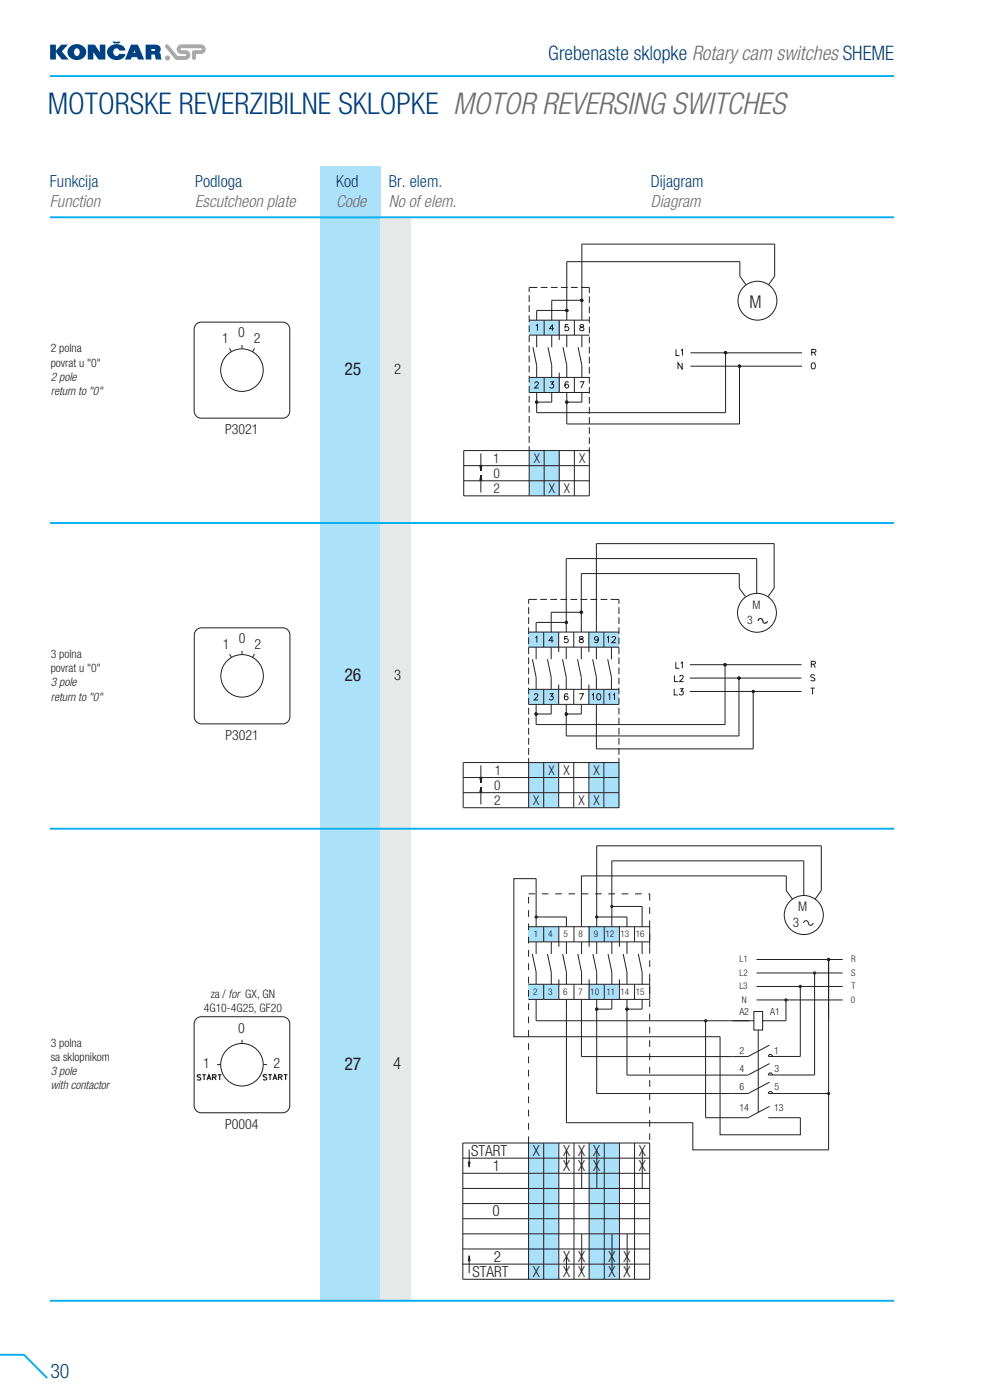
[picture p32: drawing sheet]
<svg xmlns="http://www.w3.org/2000/svg" width="210mm" height="297mm" viewBox="0 0 210 297" stroke-linecap="round" stroke-linejoin="round" font-family="sans-serif">
<defs><g id="words">
<text font-size="6.4" fill="#004183" x="10.1" y="24.2">MOTORSKE REVERZIBILNE SKLOPKE MOTOR REVERSING SWITCHES</text>
<g font-size="4.2" fill="#004183">
<text x="116.3" y="12.7">Grebenaste sklopke Rotary cam switches SHEME</text>
<text x="10.7" y="292.4">30</text>
</g>
<g font-size="3.7" fill="#231f20">
<text x="159" y="65.3">M</text>
<text x="73.1" y="79.6">25</text>
<text x="73.1" y="144.5">26</text>
<text x="73.1" y="227">27</text>
</g>
<g font-size="3.5" fill="#004183">
<text x="10.6" y="39.7">Funkcija</text>
<text x="41.4" y="39.8">Podloga</text>
<text x="71.3" y="39.8">Kod</text>
<text x="82.5" y="39.8">Br. elem.</text>
<text x="138.1" y="39.8">Dijagram</text>
</g>
<g font-size="3.5" fill="#6d6e70">
<text x="10.6" y="43.9">Function</text>
<text x="41.4" y="44">Escutcheon plate</text>
<text x="71.3" y="44">Code</text>
<text x="82.5" y="44">No of elem.</text>
<text x="138.1" y="44">Diagram</text>
</g>
<text font-size="3.5" fill="#231f20" x="83.4" y="226.8">4</text>
<g font-size="3.2" fill="#231f20">
<text x="99.9" y="245.2">START</text>
<text x="113" y="245.2">X</text>
<text x="119.4" y="245.2">X</text>
<text x="122.6" y="245.2">X</text>
<text x="125.8" y="245.2">X</text>
<text x="135.5" y="245.2">X</text>
<text x="104.5" y="248.4">1</text>
<text x="119.4" y="248.4">X</text>
<text x="122.6" y="248.4">X</text>
<text x="125.8" y="248.4">X</text>
<text x="135.5" y="248.4">X</text>
<text x="104.4" y="258">0</text>
<text x="104.7" y="267.7">2</text>
<text x="119.4" y="267.7">X</text>
<text x="122.6" y="267.7">X</text>
<text x="129.1" y="267.7">X X</text>
<text x="100.2" y="270.9">START</text>
<text x="113" y="270.9">X</text>
<text x="119.4" y="270.9">X</text>
<text x="122.6" y="270.9">X</text>
<text x="129.1" y="270.9">X</text>
<text x="132.3" y="270.9">X</text>
</g>
<g font-size="3.1" fill="#231f20">
<text x="83.6" y="79.4">2</text>
<text x="83.6" y="144.3">3</text>
</g>
<g font-size="3" fill="#231f20">
<text x="50.5" y="71.5">0</text>
<text x="47.1" y="72.8">1</text>
<text x="53.8" y="72.8">2</text>
<text x="47.8" y="92.1">P3021</text>
<text x="47.3" y="137.7">1</text>
<text x="50.6" y="136.4">0</text>
<text x="54" y="137.7">2</text>
<text x="47.8" y="157">P3021</text>
<text x="50.5" y="219.1">0</text>
<text x="43.1" y="226.7">1</text>
<text x="58" y="226.5">2</text>
<text x="47.8" y="239.5">P0004</text>
</g>
<g font-size="2.9" fill="#231f20">
<text x="104.6" y="98.2">1</text>
<text x="104.7" y="101.4">0</text>
<text x="113.2" y="98.2">X</text>
<text x="122.8" y="98.2">X</text>
<text x="104.7" y="104.6">2</text>
<text x="116.4" y="104.6">X X</text>
<text x="104.8" y="167.6">0</text>
<text x="105" y="164.4">1</text>
<text x="116.3" y="164.4">X</text>
<text x="119.5" y="164.4">X</text>
<text x="125.9" y="164.4">X</text>
<text x="104.8" y="170.8">2</text>
<text x="113.1" y="170.8">X</text>
<text x="122.7" y="170.8">X</text>
<text x="125.9" y="170.8">X</text>
</g>
<g font-size="2.8" fill="#231f20">
<text x="168.1" y="196.6">3</text>
<text x="169.3" y="193.3">M</text>
</g>
<g font-size="2.5" fill="#231f20">
<text x="10.8" y="74.7">2 polna</text>
<text x="10.8" y="77.8">povrat u &quot;0&quot;</text>
<text x="10.8" y="83.8">return to &quot;0&quot;</text>
<text x="10.8" y="80.7">2 pole</text>
<text x="159.6" y="129.1">M</text>
<text x="158.4" y="132.5">3</text>
<text x="10.8" y="142.6">povrat u &quot;0&quot;</text>
<text x="10.8" y="139.6">3 polna</text>
<text x="10.8" y="148.6">return to &quot;0&quot;</text>
<text x="10.8" y="145.6">3 pole</text>
<text x="43.2" y="214.6">4G10-4G25, GF20</text>
<text x="44.7" y="211.6">za / for GX, GN</text>
<text x="10.8" y="225.1">sa sklopnikom</text>
<text x="10.8" y="222.1">3 polna</text>
<text x="10.8" y="231.1">with contactor</text>
<text x="10.8" y="228.1">3 pole</text>
</g>
<g font-size="2.1" fill="#231f20">
<text x="156.8" y="215.2">A2</text>
<text x="163.3" y="215.2">A1</text>
<text x="156.8" y="223.5">2</text>
<text x="156.9" y="227.4">4</text>
<text x="164.2" y="223.5">1</text>
<text x="164.3" y="227.4">3</text>
<text x="156.9" y="231.3">6</text>
<text x="164.3" y="231.3">5</text>
<text x="156.8" y="235.7">14</text>
<text x="164.2" y="235.7">13</text>
</g>
<g font-size="1.9" fill="#231f20">
<text x="113.2" y="198.9">1</text>
<text x="116.3" y="198.9">4</text>
<text x="119.5" y="198.9">5</text>
<text x="122.7" y="198.9">8</text>
<text x="126" y="198.9">9</text>
<text x="128.4" y="198.9">12</text>
<text x="131.6" y="198.9">13</text>
<text x="134.8" y="198.9">16</text>
<text x="156.8" y="209.9">L3</text>
<text x="156.9" y="204.1">L1</text>
<text x="156.9" y="207">L2</text>
<text x="180.5" y="207">S</text>
<text x="180.6" y="204.1">R</text>
<text x="180.6" y="209.9">T</text>
<text x="113.1" y="211.1">2</text>
<text x="116.3" y="211.1">3</text>
<text x="119.5" y="211.1">6</text>
<text x="122.7" y="211.1">7</text>
<text x="125.2" y="211.1">10</text>
<text x="128.6" y="211.1">11</text>
<text x="131.6" y="211.1">14</text>
<text x="134.8" y="211.1">15</text>
<text x="157.3" y="212.7">N</text>
<text x="180.5" y="212.7">0</text>
</g>
</g></defs>
<path d="M68 35.3h12.9v240.6h-12.9z" fill="#ace1fa"/>
<path d="M80.8 46.1h6.4v229.8h-6.4z" fill="#e7e8e8"/>
<path d="M10.6 16.1h179M10.6 46.1h179M10.6 110.9h179M10.6 175.8h179M10.6 275.9h179M0 287.4h5.1l4.9 4.9" fill="none" stroke="#00aeef" stroke-width=".4"/>
<g fill="#004183">
<path d="M10.6 9.5h1.2v1.3l1.2-1.3h1.4l-1.3 1.4 1.5 1.7h-1.5l-1.3-1.6v1.6h-1.2z"/>
<path d="M18.6 9.5h1.5l1.1 1.6v-1.6h1.2v3.1h-1.5l-1.1-1.5v1.5h-1.2z"/>
<path d="M23.3 9.9a2.06 2.06 0 0 1 3.3 .8h-1.3a.65 .65 0 0 0-.8-.4 .65 .65 0 0 0-.5 .8 .64 .64 0 0 0 .5 .7 .64 .64 0 0 0 .7-.4h1.4a1.98 1.98 0 0 1-3.3 .8 1.51 1.51 0 0 1 0-2.3z"/>
<path d="M23.8 8.8h1.8l-.3 .4h-1.1z"/>
</g>
<g fill="#004183">
<path d="M15.9 10.5a.79 .79 0 0 0-.2 .9 .79 .79 0 0 0 .8 .4 .8 .8 0 0 0 .4-.9 .8 .8 0 0 0-.8-.6zM14.9 9.9a1.98 1.98 0 0 1 2.2-.4 1.98 1.98 0 0 1 1.1 2 2.07 2.07 0 0 1-2.1 1.2 2.07 2.07 0 0 1-1.8-1.6l.1-.5z" fill-rule="evenodd"/>
<path d="M32.1 10.4v.4h.8v-.3zM30.9 9.5h2.1a.93 .93 0 0 1 1 .5 .93 .93 0 0 1-.2 1.1l.3 .4 .2 1.1h-1.2l-.3-1h-.7v1h-1.2z" fill-rule="evenodd"/>
<path d="M28.5 10.7l-.2 .5h.4zM27.8 9.5h1.4l1.4 3.1h-1.3l-.2-.5h-1.1l-.2 .5h-1.3z" fill-rule="evenodd"/>
</g>
<g fill="#a7a9ac">
<path d="M35 9.6l.4-.2 .3 .1 2 2.4h1.6l.2-.2-.2-.2a1.44 1.44 0 0 1-1.8-.7 1.03 1.03 0 0 1 1-1.4h4.1a1.03 1.03 0 0 1 1 1 1.03 1.03 0 0 1-1 1.1h-1v.8a.41 .41 0 0 1-.5 .4 .41 .41 0 0 1-.4-.4v-1.2l.2-.4 1.7-.1 .2-.2-.1-.1-4.2-.1-.2 .2 .2 .2a1.44 1.44 0 0 1 1.8 .8 1.03 1.03 0 0 1-1 1.3l-2.1-.1-2.1-2.5z"/>
<circle cx="35.5" cy="12.3" r=".54"/>
</g>
<g fill="none" stroke="#231f20" stroke-width=".21">
<path d="M41.5 68.9l.7-.5 .5-.1h17.3a1.5 1.5 0 0 1 1.5 1.5v17.4a1.5 1.5 0 0 1-1.5 1.5h-17.3a1.5 1.5 0 0 1-1.5-1.5v-17.4zM48.7 73.9l.4 .7M51.3 73.2v.8M54 73.9l-.4 .7M41.5 133.8l.7-.5 .5-.1h17.3a1.5 1.5 0 0 1 1.5 1.5v17.4a1.5 1.5 0 0 1-1.5 1.5h-17.3a1.5 1.5 0 0 1-1.5-1.5v-17.4zM48.7 138.8l.4 .6M51.3 138.1v.7M54 138.8l-.4 .6M41.5 216.3l.7-.5 .5-.1h17.3a1.5 1.5 0 0 1 1.5 1.5v17.4a1.5 1.5 0 0 1-1.5 1.5h-17.3a1.5 1.5 0 0 1-1.5-1.5v-17.4zM46.1 225.8h.7M51.3 220.6v.7M55.9 225.8h.7"/>
<circle cx="51.3" cy="78.5" r="4.5"/>
<circle cx="51.4" cy="143.4" r="4.5"/>
<circle cx="51.3" cy="225.9" r="4.5"/>
</g>
<g fill="none" stroke="#231f20" stroke-width=".25">
<path d="M42.6 228.1l-.3-.1-.4 .1v.3l.6 .2 .1 .4-.3 .1-.5-.1M42.9 228h.8M43.3 228v1.1M43.9 229.1l.4-1.1 .5 1.1M44.1 228.7h.5M45.1 228.5h.6l.1-.4-.7-.1v1.1M45.5 228.5l.3 .6M46.2 228h.8M46.6 228v1.1M56.6 228.1l-.3-.1-.5 .1 .1 .3 .6 .3v.3l-.4 .1-.3-.2M56.9 228h.8M57.3 228v1.1"/>
<path d="M57.9 229.1l.4-1.1 .4 1.1M58 228.7h.6M59.1 228.5l.6-.1 .1-.2-.2-.2h-.5v1.1M59.4 228.5l.4 .6M60.2 228h.8M60.6 228v1.1"/>
</g>
<g fill="#aae1fa">
<path d="M124.9 161.8h6.4v9.5h-6.4z"/>
<path d="M112.1 161.8h6.4v9.5h-6.4z"/>
<path d="M124.9 146.2h6.4v3.2h-6.4z"/>
<path d="M112.1 146.2h6.4v3.2h-6.4z"/>
<path d="M124.9 134.1h6.4v3.2h-6.4z"/>
<path d="M112.1 134.1h6.4v3.2h-6.4z"/>
</g>
<g fill="none" stroke="#231f20" stroke-width=".21">
<path d="M160.5 118.5h-40.4v13.5h-6.4M164.2 115.3h-37.7v16.7M112.1 134.1h3.2M112.1 137.3h19.2M112.1 128.8v1.4M112.1 130.9v1.5M112.1 133.1v1.4M112.1 135.2v1.4M112.1 137.3v1.5M112.1 139.5v1.4M112.9 139.8l.8 3.9M113.9 127.2h-1.8v.9"/>
<path d="M114.6 127.2h1.4M116.7 127.2h1.4M118.5 134.1h12.8M118.9 127.2h1.4M121 127.2h1.4M123.1 127.2h1.4M123.3 121.7h33.5M125.2 127.2h1.5M127.4 127.2h1.4M128.7 135.3l.4-.3v1.3M128.9 139.8l.8 3.9M129.5 127.2h1.8"/>
<path d="M129.8 135.3l.3-.3h.2l.3 .3-.2 .4-.6 .6h.8M112.1 146.2h19.2M112.1 148v1.4h3.2M112.1 141.6v1.4M112.1 143.7v1.5M112.1 145.9v1.4M112.1 150.2v1.4M112.1 152.3v1.4M112.1 154.4v1.4M112.1 156.5v1.5M112.1 158.7v1.4M113.3 147.5l.3-.3h.2l.3 .2-.2 .4-.6 .7h.9"/>
<path d="M113.6 151.2l.3 .1v.3h-.4zM116.9 151.5h-3.2v2.2h40.1M118.5 149.4h12.8M120.1 156.1h36.6M126.5 158.9h33.3M129 147.4l.3-.2v1.3M130 147.4l.3-.2v1.3M146.3 146.7h23.7M146.3 143.8h23.7M146.3 141h23.7M98.2 164.9h33.1M98.2 168.2h33.1"/>
<path d="M112.1 160.8v10.5M115.3 161.8v9.5M118.5 161.8v9.5M121.7 161.8v9.5M124.9 161.8v9.5M128.1 161.8v9.5M131.3 161.8h-33.1v9.5h33.1"/>
<circle cx="160.6" cy="130" r="4.1"/>
</g>
<path d="M113.5 151.3l.4 .1h-.5z" fill="#231f20"/>
<path d="M113.5 151.3l.4 .2h-.4z" fill="none" stroke="#231f20" stroke-width=".21"/>
<path d="M113.5 151.3h.3l.1 .1z" fill="#231f20"/>
<path d="M113.5 151.3h.4v.2z" fill="none" stroke="#231f20" stroke-width=".21"/>
<path d="M113.5 151.3h.3z" fill="#231f20"/>
<path d="M113.5 151.3h.4z" fill="none" stroke="#231f20" stroke-width=".21"/>
<g fill="#231f20">
<path d="M113.4 151.4h.3v.3z"/>
<path d="M113.4 151.4l.3 .3z"/>
</g>
<path d="M113.5 151.5h.2v.2z" fill="none" stroke="#231f20" stroke-width=".21"/>
<g fill="#231f20">
<path d="M113.7 151.4h.2l-.1 .2z"/>
<path d="M113.7 151.4l.1 .2-.1 .1z"/>
</g>
<g fill="none" stroke="#231f20" stroke-width=".21">
<path d="M113.7 132v2.1M113.7 137.3v2.5M116.1 139.8l.8 3.9v2.5M119.3 139.8l.8 3.9M122.5 139.8l.8 3.9M125.7 139.8l.8 3.9M113.7 143.7v2.5M113.7 149.4v2.1M113.7 151.5h.2l-.2 .2zM116.6 147.2h.7l-.4 .5a.43 .43 0 0 1 .3 .7 .43 .43 0 0 1-.7-.2M116.9 149.4v2.1M118.5 145.2v4.2h-3.2v-3.2"/>
<path d="M121.7 146.2v3.2M123.3 151.5h-3.2v4.6"/>
</g>
<path d="M119.9 151.3l.4 .1h-.5z" fill="#231f20"/>
<path d="M119.9 151.3l.4 .2h-.4z" fill="none" stroke="#231f20" stroke-width=".21"/>
<path d="M119.9 151.3h.3l.1 .1z" fill="#231f20"/>
<path d="M119.9 151.3h.4v.2z" fill="none" stroke="#231f20" stroke-width=".21"/>
<path d="M119.9 151.3h.3z" fill="#231f20"/>
<path d="M119.9 151.3h.4z" fill="none" stroke="#231f20" stroke-width=".21"/>
<g fill="#231f20">
<path d="M119.8 151.4h.3v.3z"/>
<path d="M119.8 151.4l.3 .3z"/>
</g>
<path d="M119.9 151.5h.2v.2z" fill="none" stroke="#231f20" stroke-width=".21"/>
<g fill="#231f20">
<path d="M120.1 151.4h.2l-.1 .2z"/>
<path d="M120.1 151.4l.1 .2-.1 .1z"/>
</g>
<g fill="none" stroke="#231f20" stroke-width=".21">
<path d="M115.3 137.3v-3.2h3.2v4.2M116.9 137.3v2.5M117.4 135.9h-1l.7-.9v1.3M119.9 131.9h.4v.3h-.4zM120.1 137.3v2.5M121.7 134.1v3.2M123.3 129.9h-6.4v4.2M119.9 151.3h.4v.2h-.2v.2l.2-.1v-.1v.1h-.4zM120.1 143.7v2.5M120.1 149.4v2.1M120.4 147.4l-.2-.2a.7 .7 0 0 0-.5 .6 .7 .7 0 0 0 .4 .7 .41 .41 0 0 0 .4-.4 .41 .41 0 0 0-.4-.4 .41 .41 0 0 0-.4 .3M122.9 147.2h.8l-.6 1.3"/>
<path d="M123.3 143.7v2.5M123.3 149.4v2.1M124.9 145.2v4.2M125.6 147.4l.3-.2v1.3M126.5 143.7v2.5M126.5 149.4v9.5M126.7 147.2h.2a.69 .69 0 0 1 .5 .6 .69 .69 0 0 1-.5 .7 .87 .87 0 0 1-.2-1.3zM128.1 146.2v3.2"/>
</g>
<path d="M119.9 131.8l.4 .2h-.5z" fill="#231f20"/>
<path d="M119.9 131.9l.4 .1h-.4z" fill="none" stroke="#231f20" stroke-width=".21"/>
<path d="M119.9 131.8h.3l.1 .2z" fill="#231f20"/>
<path d="M119.9 131.9h.4v.1z" fill="none" stroke="#231f20" stroke-width=".21"/>
<path d="M119.9 131.8h.3z" fill="#231f20"/>
<path d="M119.9 131.9h.4z" fill="none" stroke="#231f20" stroke-width=".21"/>
<g fill="#231f20">
<path d="M119.8 132h.3v.2z"/>
<path d="M119.8 132l.3 .2z"/>
</g>
<path d="M119.9 132h.2v.3z" fill="none" stroke="#231f20" stroke-width=".21"/>
<g fill="#231f20">
<path d="M120.1 132h.2l-.1 .2z"/>
<path d="M120.1 132l.1 .2h-.1z"/>
</g>
<path d="M120.1 132v2.1M120.1 132h.2l-.2 .3zM120.4 135h-.6l-.1 .6a.46 .46 0 0 1 .7 0 .46 .46 0 0 1-.1 .7 .46 .46 0 0 1-.6-.2M123 135.1v.4l.7 .3v.4l-.3 .1h-.4l-.1-.4 .1-.2a.53 .53 0 0 0 .6-.6zM123.2 129.6l.3 .1v.3h-.4zM123.3 121.7v12.4M123.3 137.3v2.5M124.9 134.1v4.2M126.5 132v2.1M126.5 137.3v2.5M126.9 135.5a.41 .41 0 0 1-.6 .3 .41 .41 0 0 1-.1-.6 .41 .41 0 0 1 .6 0l.1 .3a.62 .62 0 0 1-.5 .8l-.2-.2M128.1 134.1v3.2" fill="none" stroke="#231f20" stroke-width=".21"/>
<path d="M123.1 129.7l.4 .1h-.5z" fill="#231f20"/>
<path d="M123.1 129.7l.4 .2h-.4z" fill="none" stroke="#231f20" stroke-width=".21"/>
<path d="M123.1 129.7h.3l.1 .1z" fill="#231f20"/>
<path d="M123.1 129.7h.4v.2z" fill="none" stroke="#231f20" stroke-width=".21"/>
<path d="M123.1 129.7h.3z" fill="#231f20"/>
<path d="M123.1 129.7h.4z" fill="none" stroke="#231f20" stroke-width=".21"/>
<g fill="#231f20">
<path d="M123 129.8h.3v.3z"/>
<path d="M123 129.8l.3 .3z"/>
</g>
<path d="M123.1 129.9h.2v.2z" fill="none" stroke="#231f20" stroke-width=".21"/>
<g fill="#231f20">
<path d="M123.3 129.8h.2l-.1 .2z"/>
<path d="M123.3 129.8l.1 .2-.1 .1z"/>
</g>
<g fill="none" stroke="#231f20" stroke-width=".21">
<path d="M123.3 129.9h.2l-.2 .2zM129.7 137.3v2.5M131.3 127.2v.9M131.3 128.8v1.4M131.3 130.9v1.5M131.3 133.1v1.4M131.3 135.2v1.4M131.3 137.3v1.5M131.3 139.5v1.4M129.7 143.7v2.5M131.3 141.6v1.4M131.3 143.7v1.5"/>
<path d="M131.3 145.9v1.4M131.3 148v1.4M131.3 150.2v1.4M131.3 152.3v1.4M131.3 154.4v1.4M131.3 156.5v1.5M131.3 158.7v1.4M153.8 141v12.7M156.7 143.8v12.3M131.3 160.8v1"/>
</g>
<path d="M156.5 143.6l.4 .2h-.5z" fill="#231f20"/>
<path d="M156.6 143.7l.4 .1h-.5z" fill="none" stroke="#231f20" stroke-width=".21"/>
<path d="M156.5 143.6h.4v.2z" fill="#231f20"/>
<path d="M156.6 143.7h.3l.1 .1z" fill="none" stroke="#231f20" stroke-width=".21"/>
<path d="M156.5 143.6h.4z" fill="#231f20"/>
<path d="M156.6 143.7h.3z" fill="none" stroke="#231f20" stroke-width=".21"/>
<g fill="#231f20">
<path d="M156.4 143.8h.3v.2z"/>
<path d="M156.4 143.8l.3 .2z"/>
</g>
<path d="M156.5 143.8h.2v.3z" fill="none" stroke="#231f20" stroke-width=".21"/>
<g fill="#231f20">
<path d="M156.7 143.8h.2v.2z"/>
<path d="M156.7 143.8l.2 .2h-.2z"/>
</g>
<path d="M156.6 143.7h.3l.1 .1h-.3v.3l.2-.1 .1-.2-.3 .3-.1-.1z" fill="none" stroke="#231f20" stroke-width=".21"/>
<path d="M153.6 140.8l.4 .2h-.5z" fill="#231f20"/>
<path d="M153.6 140.8l.4 .2h-.5z" fill="none" stroke="#231f20" stroke-width=".21"/>
<path d="M153.6 140.8h.3l.1 .2z" fill="#231f20"/>
<path d="M153.6 140.8h.3l.1 .2z" fill="none" stroke="#231f20" stroke-width=".21"/>
<path d="M153.6 140.8h.3z" fill="#231f20"/>
<path d="M153.6 140.8h.3z" fill="none" stroke="#231f20" stroke-width=".21"/>
<g fill="#231f20">
<path d="M153.5 141h.2v.2z"/>
<path d="M153.5 141l.2 .2z"/>
</g>
<path d="M153.5 141h.3v.2z" fill="none" stroke="#231f20" stroke-width=".21"/>
<g fill="#231f20">
<path d="M153.7 141h.3l-.1 .1z"/>
<path d="M153.7 141l.2 .1-.2 .1z"/>
</g>
<g fill="none" stroke="#231f20" stroke-width=".21">
<path d="M160.5 118.5v7.3M164.2 115.3v9.5M156.8 121.7v3.1l1.3 1.8M153.7 140.8h.2l.1 .2h-.2v.2h.1l.1-.2-.3 .2-.1-.1zM159.8 146.7v12.2M171.9 146h.9M172.1 140.9l.7-.1 .1-.4-.8-.1v1.3M172.4 146v1.3M172.5 140.9l.5 .7M172.8 143.3l-.3-.2-.5 .2v.3l.8 .5v.1l-.3 .2-.5-.2"/>
<circle cx="159.8" cy="146.7" r=".24"/>
</g>
<path d="M159.5 146.5l.4 .1h-.4z" fill="#231f20"/>
<path d="M159.6 146.5l.4 .2h-.5z" fill="none" stroke="#231f20" stroke-width=".21"/>
<path d="M159.5 146.5h.4v.1z" fill="#231f20"/>
<path d="M159.6 146.5h.3l.1 .2z" fill="none" stroke="#231f20" stroke-width=".21"/>
<path d="M159.5 146.5h.4z" fill="#231f20"/>
<path d="M159.6 146.5h.3z" fill="none" stroke="#231f20" stroke-width=".21"/>
<g fill="#231f20">
<path d="M159.5 146.6h.2v.3z"/>
<path d="M159.5 146.6l.2 .3z"/>
</g>
<path d="M159.5 146.7h.3v.2z" fill="none" stroke="#231f20" stroke-width=".21"/>
<g fill="#231f20">
<path d="M159.7 146.6h.2v.2z"/>
<path d="M159.7 146.6l.2 .2-.2 .1z"/>
</g>
<path d="M164.2 124.8l-1.3 1.8M159.8 146.7h.2l-.1 .2h-.1zM102 162.3v3.7M102.2 168.1l-.2-1.1v3.6" fill="none" stroke="#231f20" stroke-width=".21"/>
<path d="M101.9 166.9v1.1h-.1z" fill="#231f20"/>
<path d="M102 167v1.1h-.2z" fill="none" stroke="#231f20" stroke-width=".21"/>
<path d="M101.9 166.9l.2 1.1h-.2z" fill="#231f20"/>
<path d="M102 167l.2 1.1h-.2z" fill="none" stroke="#231f20" stroke-width=".21"/>
<path d="M101.8 164.8h.1v1.2z" fill="#231f20"/>
<path d="M101.8 164.9h.2v1.1z" fill="none" stroke="#231f20" stroke-width=".21"/>
<path d="M101.9 164.8h.2l-.2 1.2z" fill="#231f20"/>
<path d="M113.6 135.3l.3-.3v1.3M143 146.1v1.3h.7M143.1 143.3v1.3h.7M143.3 140.5v1.3h.8M144.2 143.6v-.2l.5-.1 .2 .3-.8 1h.9M144.2 146.1h.7l-.4 .5a.44 .44 0 0 1 .4 .4 .44 .44 0 0 1-.3 .5 .44 .44 0 0 1-.5-.3M144.4 140.7l.3-.2v1.3M101.8 164.9l.2 1.1 .2-1.1h-.2v1.1l.2-1.1M102 167l-.2 1.1M131.3 161.8v9.5" fill="none" stroke="#231f20" stroke-width=".21"/>
<path d="M160.8 131.7a.53 .53 0 0 1 .6-.5 .53 .53 0 0 1 .4 .7l.3 .3h.4l.3-.5" fill="none" stroke="#231f20" stroke-width=".25"/>
<g fill="#aae1fa">
<path d="M112.2 95.6h6.4v9.6h-6.4z"/>
<path d="M112.2 80.1h6.4v3.2h-6.4z"/>
<path d="M112.2 67.9h6.4v3.2h-6.4z"/>
</g>
<g fill="none" stroke="#231f20" stroke-width=".21">
<path d="M112.2 61v.9M112.2 62.6v1.5M112.2 64.8v1.4M112.2 66.9v1.4M112.2 69v1.5M112.2 71.2v1.4M112.2 73.3v1.4M112.2 75.4v1.5M112.2 77.6v1.4M112.2 79.7v1.4M112.2 71.1h12.8M113.8 78.3v1.8"/>
<path d="M115.4 67.9v3.2M118.6 67.9v3.2M121.8 67.9v3.2M125 61v1.2M125 62.9v1.4M125 65v1.4M125 67.2v1.4M125 69.3v1.4M125 71.4v1.4M125 73.6v1.4M125 75.7v1.4M125 77.8v1.5"/>
<path d="M125 79.9v1.5M146.4 77.7h23.7M146.4 74.8h23.7M98.4 98.8h26.6M112.2 81.8v1.5h3.2M112.2 84v1.4M112.2 86.1v1.4M112.2 88.2v1.5M112.2 90.4v1.4M112.2 92.5v1.4M112.2 94.6v10.6M112.2 80.1h12.8"/>
<path d="M113.8 83.3v4.2h40.1M113.8 85.3h3.2M115.4 95.6v9.6M118.6 95.6v9.6M120.2 89.9h36.7M121.8 95.6v9.6M125 94.9v10.3h-26.6v-9.6h26.6M125 82.1v1.4M125 84.2v1.4M125 86.4v1.4M125 88.5v1.4M125 90.6v1.4"/>
<path d="M125 92.8v1.4M98.4 102h26.6"/>
<circle cx="160.7" cy="63.8" r="4.1"/>
</g>
<path d="M113.6 85.1l.4 .2h-.4z" fill="#231f20"/>
<path d="M113.7 85.1l.4 .2h-.5z" fill="none" stroke="#231f20" stroke-width=".21"/>
<path d="M113.6 85.1h.3l.1 .2z" fill="#231f20"/>
<path d="M113.7 85.1h.3l.1 .2z" fill="none" stroke="#231f20" stroke-width=".21"/>
<path d="M113.6 85.1h.3z" fill="#231f20"/>
<path d="M113.7 85.1h.3z" fill="none" stroke="#231f20" stroke-width=".21"/>
<g fill="#231f20">
<path d="M113.6 85.3h.2v.2z"/>
<path d="M113.6 85.3l.2 .2z"/>
</g>
<path d="M113.6 85.3h.2v.2z" fill="none" stroke="#231f20" stroke-width=".21"/>
<g fill="#231f20">
<path d="M113.8 85.3h.2l-.1 .1z"/>
<path d="M113.8 85.3l.1 .1-.1 .1z"/>
</g>
<g fill="none" stroke="#231f20" stroke-width=".21">
<path d="M113 73.7l.8 3.8v.8M113.8 71.1v2.6M117 78.3v1.8M118.6 79v4.3M120.2 78.3v1.8M113.5 81.3l.2-.3h.3l.2 .2-.2 .5-.6 .6h.9M113.7 85.1h.3v.4l-.4-.1zM113.8 85.3h.3l-.3 .2zM115.4 80.1v3.2h3.2M116.7 81h.7l-.4 .5a.44 .44 0 0 1 .4 .7 .44 .44 0 0 1-.8-.1M117 83.3v2M118.6 83.3h6.4"/>
<path d="M120.1 85.1h.3v.4l-.4-.1zM120.2 83.3v6.6M120.2 85.3h3.2"/>
</g>
<path d="M120 85.1l.4 .2h-.5z" fill="#231f20"/>
<path d="M120.1 85.1l.4 .2h-.5z" fill="none" stroke="#231f20" stroke-width=".21"/>
<path d="M120 85.1h.3l.1 .2z" fill="#231f20"/>
<path d="M120.1 85.1h.3l.1 .2z" fill="none" stroke="#231f20" stroke-width=".21"/>
<path d="M120 85.1h.3z" fill="#231f20"/>
<path d="M120.1 85.1h.3z" fill="none" stroke="#231f20" stroke-width=".21"/>
<g fill="#231f20">
<path d="M119.9 85.3h.3v.2z"/>
<path d="M119.9 85.3l.3 .2z"/>
</g>
<path d="M120 85.3h.2v.2z" fill="none" stroke="#231f20" stroke-width=".21"/>
<g fill="#231f20">
<path d="M120.2 85.3h.2l-.1 .1z"/>
<path d="M120.2 85.3l.1 .1-.1 .1z"/>
</g>
<g fill="none" stroke="#231f20" stroke-width=".21">
<path d="M116.2 73.7l.8 3.8v.8M117 71.1v2.6M117.5 69.7h-.9l.6-.8v1.3M118.6 71.1v1M119.4 73.7l.8 3.8v.8M120.2 71.1v2.6M120.5 68.9h-.6l-.1 .5a.46 .46 0 0 1 .7 0 .46 .46 0 0 1 0 .7 .46 .46 0 0 1-.7-.2M122.6 73.7l.8 3.8v2.6M123.1 68.9v.4l.6 .2 .2 .2a.43 .43 0 0 1-.5 .5 .43 .43 0 0 1-.4-.6l.8-.4-.1-.3zM123.4 71.1v2.6M143.4 74.1v1.3h.7M144.4 74.4l.4-.3v1.3"/>
<path d="M144.7 77v1.3l-.9-1.3v1.3M153.9 74.8v12.7M156.9 77.7v12.2M120.2 85.3h.3l-.3 .2zM120.6 81.2l-.1-.1a.65 .65 0 0 0-.8 .4 .65 .65 0 0 0 .5 .8 .41 .41 0 0 0 .4-.4 .41 .41 0 0 0-.3-.4 .41 .41 0 0 0-.5 .4M121.8 80.1v3.2M123 81h.9l-.7 1.3M123.4 83.3v2"/>
</g>
<path d="M153.7 74.6l.4 .2h-.5z" fill="#231f20"/>
<path d="M153.7 74.7l.4 .1h-.4z" fill="none" stroke="#231f20" stroke-width=".21"/>
<path d="M153.7 74.6h.3l.1 .2z" fill="#231f20"/>
<path d="M153.7 74.7h.4v.1z" fill="none" stroke="#231f20" stroke-width=".21"/>
<path d="M153.7 74.6h.3z" fill="#231f20"/>
<path d="M153.7 74.7h.4z" fill="none" stroke="#231f20" stroke-width=".21"/>
<g fill="#231f20">
<path d="M153.6 74.8h.3v.2z"/>
<path d="M153.6 74.8l.3 .2z"/>
</g>
<path d="M153.7 74.8h.2v.3z" fill="none" stroke="#231f20" stroke-width=".21"/>
<g fill="#231f20">
<path d="M153.9 74.8h.2l-.1 .1z"/>
<path d="M153.9 74.8l.1 .1-.1 .1z"/>
</g>
<path d="M153.7 74.7h.4v.1h-.2v.3l.2-.1v-.2l-.2 .3-.2-.1z" fill="none" stroke="#231f20" stroke-width=".21"/>
<path d="M156.6 77.5l.4 .1h-.4z" fill="#231f20"/>
<path d="M156.7 77.5l.4 .2h-.5z" fill="none" stroke="#231f20" stroke-width=".21"/>
<path d="M156.6 77.5h.4v.1z" fill="#231f20"/>
<path d="M156.7 77.5h.3l.1 .2z" fill="none" stroke="#231f20" stroke-width=".21"/>
<path d="M156.6 77.5h.4z" fill="#231f20"/>
<path d="M156.7 77.5h.3z" fill="none" stroke="#231f20" stroke-width=".21"/>
<g fill="#231f20">
<path d="M156.6 77.6h.2v.3z"/>
<path d="M156.6 77.6l.2 .3z"/>
</g>
<path d="M156.6 77.7h.3v.2z" fill="none" stroke="#231f20" stroke-width=".21"/>
<g fill="#231f20">
<path d="M156.8 77.6h.2v.2z"/>
<path d="M156.8 77.6l.2 .2-.2 .1z"/>
</g>
<g fill="none" stroke="#231f20" stroke-width=".21">
<path d="M123.4 51.8h40.9M156.9 55.5h-36.7v12.4M112.2 61h1.8M112.2 67.9h12.8M114.7 61h1.4M116.8 61h1.5M119 61h1.4M120.2 65.9h-6.4v2M121.1 61h1.4M123.2 61h1.8M123.4 63.7h-6.4v4.2M156.7 77.5h.3l.1 .2h-.2v.2l.1-.1 .1-.1-.2 .2-.2-.1z"/>
<path d="M172.2 74.7h.7l.1-.5-.8-.1v1.3M172.3 77h.3a.71 .71 0 0 1 .3 .7 .71 .71 0 0 1-.4 .6 .82 .82 0 0 1-.2-1.3zM172.6 74.7l.5 .7"/>
</g>
<path d="M120 65.6l.4 .2h-.5z" fill="#231f20"/>
<path d="M120.1 65.7l.4 .2h-.5z" fill="none" stroke="#231f20" stroke-width=".21"/>
<path d="M120 65.6h.3l.1 .2z" fill="#231f20"/>
<path d="M120.1 65.7h.3l.1 .2z" fill="none" stroke="#231f20" stroke-width=".21"/>
<path d="M120 65.6h.3z" fill="#231f20"/>
<path d="M120.1 65.7h.3z" fill="none" stroke="#231f20" stroke-width=".21"/>
<g fill="#231f20">
<path d="M119.9 65.8h.3v.2z"/>
<path d="M119.9 65.8l.3 .2z"/>
</g>
<path d="M120 65.9h.2v.2z" fill="none" stroke="#231f20" stroke-width=".21"/>
<g fill="#231f20">
<path d="M120.2 65.8h.2l-.1 .2z"/>
<path d="M120.2 65.8l.1 .2h-.1z"/>
</g>
<path d="M123.4 51.8v11.9M120.1 65.6l.3 .1 .1 .2h-.3v.2l.2-.1 .1-.1-.4 .2-.1-.2z" fill="none" stroke="#231f20" stroke-width=".21"/>
<path d="M123.2 63.5l.4 .2h-.5z" fill="#231f20"/>
<path d="M123.2 63.5l.4 .2h-.4z" fill="none" stroke="#231f20" stroke-width=".21"/>
<path d="M123.2 63.5h.3l.1 .2z" fill="#231f20"/>
<path d="M123.2 63.5h.4v.2z" fill="none" stroke="#231f20" stroke-width=".21"/>
<path d="M123.2 63.5h.3z" fill="#231f20"/>
<path d="M123.2 63.5h.4z" fill="none" stroke="#231f20" stroke-width=".21"/>
<g fill="#231f20">
<path d="M123.1 63.7h.3v.2z"/>
<path d="M123.1 63.7l.3 .2z"/>
</g>
<path d="M123.2 63.7h.2v.2z" fill="none" stroke="#231f20" stroke-width=".21"/>
<g fill="#231f20">
<path d="M123.4 63.7h.2l-.1 .1z"/>
<path d="M123.4 63.7l.1 .1-.1 .1z"/>
</g>
<path d="M156.9 55.5v3.1l1.3 1.8M164.3 51.8v6.8l-1.3 1.8M123.3 63.5h.3v.4l-.4-.1zM123.4 63.7v4.2M123.4 63.7h.2l-.2 .2zM101.8 98.7l.2 1.2 .2-1.2" fill="none" stroke="#231f20" stroke-width=".21"/>
<path d="M101.8 98.7h.1v1.1z" fill="#231f20"/>
<path d="M101.8 98.7h.2v1.2z" fill="none" stroke="#231f20" stroke-width=".21"/>
<path d="M101.9 98.7h.2l-.2 1.1z" fill="#231f20"/>
<path d="M102 98.7h.2l-.2 1.2zM102 96.2v3.7M102 100.8l-.2 1.1" fill="none" stroke="#231f20" stroke-width=".21"/>
<path d="M101.9 100.7v1.2h-.1z" fill="#231f20"/>
<path d="M102 100.8v1.1h-.2z" fill="none" stroke="#231f20" stroke-width=".21"/>
<path d="M101.9 100.7l.2 1.2h-.2z" fill="#231f20"/>
<path d="M113.7 69.1l.3-.2v1.3M102 100.8l.2 1.1h-.2zM102.2 101.9l-.2-1.1v3.7" fill="none" stroke="#231f20" stroke-width=".21"/>
<g fill="#aae1fa">
<path d="M112.1 196.6h6.4v3.2h-6.4z"/>
<path d="M112.1 208.8h6.4v3.2h-6.4z"/>
<path d="M112.1 242.4h6.4v29h-6.4z"/>
<path d="M124.9 196.6h6.4v3.2h-6.4z"/>
<path d="M124.9 208.8h6.4v3.2h-6.4z"/>
<path d="M124.9 242.4h6.4v29h-6.4z"/>
</g>
<g fill="none" stroke="#231f20" stroke-width=".21">
<path d="M126.6 179.4h47.6M112.1 199.8h25.7M112.1 196.6h25.7M113.7 194.5v2.1M113.7 199.8v2.6M115.3 196.6v3.2M116.9 199.8v2.6M118.5 196.6v4.2M120.1 194.5v2.1M120.1 199.8v2.6M121.7 196.6v3.2M123.3 185.8h43.5"/>
<path d="M123.4 199.8v2.6M125 196.6v4.2M126.6 194.5v2.1M126.6 199.8v2.6M128.2 196.6v3.2M129.8 182.6h40.7M129.8 199.8v2.6M112.1 208.8h25.7M112.1 212h25.7M112.9 202.4l.8 3.8v2.6M113.7 212v2.1M115.3 208.8v3.2"/>
<path d="M116.1 202.4l.8 3.8v2.6M118.5 207.8v4.2M119.3 202.4l.8 3.8v2.6M120.1 212v2.1M121.7 208.8v3.2M122.5 202.4l.9 3.8v2.6M125 207.8v4.2M125.8 202.4l.8 3.8v2.6M126.6 212v2.1M128.2 208.8v3.2M129 202.4l.8 3.8v2.6M160.5 209.3h18.2"/>
<path d="M160.5 206.4h18.2M160.5 203.5h18.2M175.7 203.5v40.4M98.2 245.7h39.6M98.2 248.9h39.6M98.2 252.1h39.6M98.2 258.5h39.6M98.2 255.3h39.6M112.1 242.5v28.9M115.3 242.5v28.9M118.5 242.5v28.9M121.7 242.5v28.9"/>
<path d="M125 242.5v28.9M128.2 242.5v28.9M137.8 242.5h-39.6v28.9"/>
<circle cx="170.5" cy="194.1" r="4.1"/>
</g>
<path d="M112.1 189.6h25.7M137.8 189.6v52.9M112.1 242.5v-52.9" fill="none" stroke="#231f20" stroke-width=".21" stroke-dasharray="1.4 1.4" stroke-linecap="butt"/>
<path d="M175.7 203.5v.3l.3-.3zM175.5 203.5l.2 .3v-.3zM175.5 203.5h.5z" fill-rule="evenodd" fill="#231f20"/>
<g fill="none" stroke="#231f20" stroke-width=".21">
<path d="M174.2 179.4v9.5l-1.3 1.8M129.8 192.3v4.3M131.4 196.6v4.2M133 194.5v2.1M133 199.8v2.6M134.6 196.6v3.2M136.2 194.5v2.1M136.2 199.8v2.6M166.8 185.8v3.1l1.3 1.8M170.5 182.6v7.4M129.8 212v2.1M131.4 207.8v4.2"/>
<path d="M132.2 202.4l.8 3.8v2.6M133 212v2.1M134.6 208.8v3.2M135.4 202.4l.8 3.8v2.6M136.2 212v2.1M131.4 242.5v28.9M134.6 242.5v28.9M98.2 271.4h39.6M98.2 268.2h39.6M98.2 264.9h39.6M98.2 261.7h39.6M99.5 266.4l-.2 1.1"/>
<circle cx="175.7" cy="203.5" r=".24"/>
</g>
<path d="M99.5 266.4l.2 1.1h-.2zM99.5 266.4v1.1h-.2z" fill-rule="evenodd" fill="#231f20"/>
<path d="M99.3 246.4l.2 1.2 .2-1.2M99.7 267.5l-.2-1.1v3.7" fill="none" stroke="#231f20" stroke-width=".21"/>
<path d="M99.5 246.4v1.2l.2-1.2zM99.3 246.4l.2 1.2v-1.2z" fill-rule="evenodd" fill="#231f20"/>
<g fill="none" stroke="#231f20" stroke-width=".21">
<path d="M113.7 194.5h6.4M126.6 194.5h6.4M129.8 192.3h6.4v2.2M137.8 196.6v4.2M123.3 212v2.1M126.6 214.1h3.2M133 214.1h3.2M137.8 207.8v4.2M160.5 212.1h18.2M166.7 212.1v4.4M169.7 209.3v14.8M172.8 206.4v21.6"/>
<path d="M175.7 203.5v12.8M99.5 243.9v3.7M137.8 242.5v28.9"/>
</g>
<path d="M172.5 206.4h.3v.2zM172.8 206.4h.2l-.2 .2zM172.5 206.4h.5z" fill-rule="evenodd" fill="#231f20"/>
<circle cx="172.8" cy="206.4" r=".24" fill="none" stroke="#231f20" stroke-width=".21"/>
<path d="M175.5 203.5h.2v.3zM175.7 203.5h.3l-.3 .3zM175.5 203.5h.5z" fill-rule="evenodd" fill="#231f20"/>
<g fill="none" stroke="#231f20" stroke-width=".21">
<circle cx="169.7" cy="209.3" r=".24"/>
<circle cx="175.7" cy="203.5" r=".24"/>
</g>
<g fill="#231f20">
<path d="M169.5 209.3h.2v.2zM169.7 209.3h.3l-.3 .2zM169.5 209.3h.5z" fill-rule="evenodd"/>
<path d="M166.5 212.1h.2v.3zM166.7 212.1h.2l-.2 .3zM166.5 212.1h.4z" fill-rule="evenodd"/>
</g>
<circle cx="166.7" cy="212.1" r=".24" fill="none" stroke="#231f20" stroke-width=".21"/>
<path d="M175.5 232h.2v.2zM175.7 232h.3l-.3 .2zM175.5 232h.5z" fill-rule="evenodd" fill="#231f20"/>
<g fill="none" stroke="#231f20" stroke-width=".21">
<path d="M113.7 194.5v-8.1h-4.7v33.5h43.7M113.7 214.1v2.4h45.2"/>
<circle cx="175.7" cy="232" r=".24"/>
</g>
<path d="M113.5 194.5h.2v.3zM113.7 194.5h.3l-.3 .3zM113.5 194.5h.5z" fill-rule="evenodd" fill="#231f20"/>
<g fill="none" stroke="#231f20" stroke-width=".21">
<path d="M123.3 214.1v10M133 214.1v14"/>
<circle cx="113.7" cy="194.5" r=".24"/>
<circle cx="133" cy="214.1" r=".24"/>
</g>
<g fill="#231f20">
<path d="M132.7 214.1h.3v.2zM133 214.1h.2l-.2 .2zM132.7 214.1h.5z" fill-rule="evenodd"/>
<path d="M133 214.1v.2l.2-.2zM132.7 214.1l.3 .2v-.2zM132.7 214.1h.5z" fill-rule="evenodd"/>
</g>
<g fill="none" stroke="#231f20" stroke-width=".21">
<path d="M120.1 214.1v24.1h26.9M126.6 214.1v17.9"/>
<circle cx="126.6" cy="214.1" r=".24"/>
<circle cx="133" cy="214.1" r=".24"/>
</g>
<g fill="#231f20">
<path d="M126.6 214.1v.2l.2-.2zM126.3 214.1l.3 .2v-.2zM126.3 214.1h.5z" fill-rule="evenodd"/>
<path d="M126.3 214.1h.3v.2zM126.6 214.1h.2l-.2 .2zM126.3 214.1h.5z" fill-rule="evenodd"/>
</g>
<g fill="none" stroke="#231f20" stroke-width=".21">
<path d="M123.3 185.8v10.8M129.8 182.6v9.7"/>
<circle cx="126.6" cy="214.1" r=".24"/>
</g>
<path d="M129.5 192.3h.3v.2zM129.8 192.3h.2l-.2 .2zM129.5 192.3h.5z" fill-rule="evenodd" fill="#231f20"/>
<g fill="none" stroke="#231f20" stroke-width=".21">
<path d="M126.6 179.4v15.1"/>
<circle cx="129.8" cy="192.3" r=".24"/>
</g>
<path d="M126.3 194.5h.3v.3zM126.6 194.5h.2l-.2 .3zM126.3 194.5h.5z" fill-rule="evenodd" fill="#231f20"/>
<g fill="none" stroke="#231f20" stroke-width=".21">
<path d="M170.5 195.8a.55 .55 0 0 1 .6-.5 .55 .55 0 0 1 .4 .8 .49 .49 0 0 0 .6 .2 .49 .49 0 0 0 .3-.5M149.7 216.5v20.6h9l4.5-2.4M152.7 219.9v20.8h17.1v-3.6h-6.8M155.4 216.5h4.5M159.9 214.6h1.9v3.9h-1.9zM160.8 218.5v17.5M161.8 216.5h4.9M158.6 228.1h-25.6M163.2 221.7l-4.6 2.4h-35.3M163.2 229.5l-4.5 2.5h-32.1M163.2 225.6l-4.5 2.4M163.8 224.1a.45 .45 0 0 0-.4-.4 .45 .45 0 0 0-.4 .4h6.7"/>
<path d="M163.8 228a.45 .45 0 0 0-.4-.4 .45 .45 0 0 0-.4 .4h3.7M163.8 232a.45 .45 0 0 0-.4-.5 .45 .45 0 0 0-.4 .5h12.7M166.7 228h6.1M120.2 244.1v3.1M123.4 244.1v8M126.6 244.1v8M136.2 244.1v8M120.2 266.5v3.2M123.4 261.7v8M129.8 261.7v7.9M133 261.7v8"/>
<circle cx="126.6" cy="194.5" r=".24"/>
</g>
<path d="M149.4 216.5h.3v.3zM149.7 216.5h.2l-.2 .3zM149.4 216.5h.5z" fill-rule="evenodd" fill="#231f20"/>
<g fill="none" stroke="#231f20" stroke-width=".21">
<path d="M147 238.2v5.7h28.7"/>
<circle cx="149.7" cy="216.5" r=".24"/>
</g>
<use href="#words"/>
</svg>
